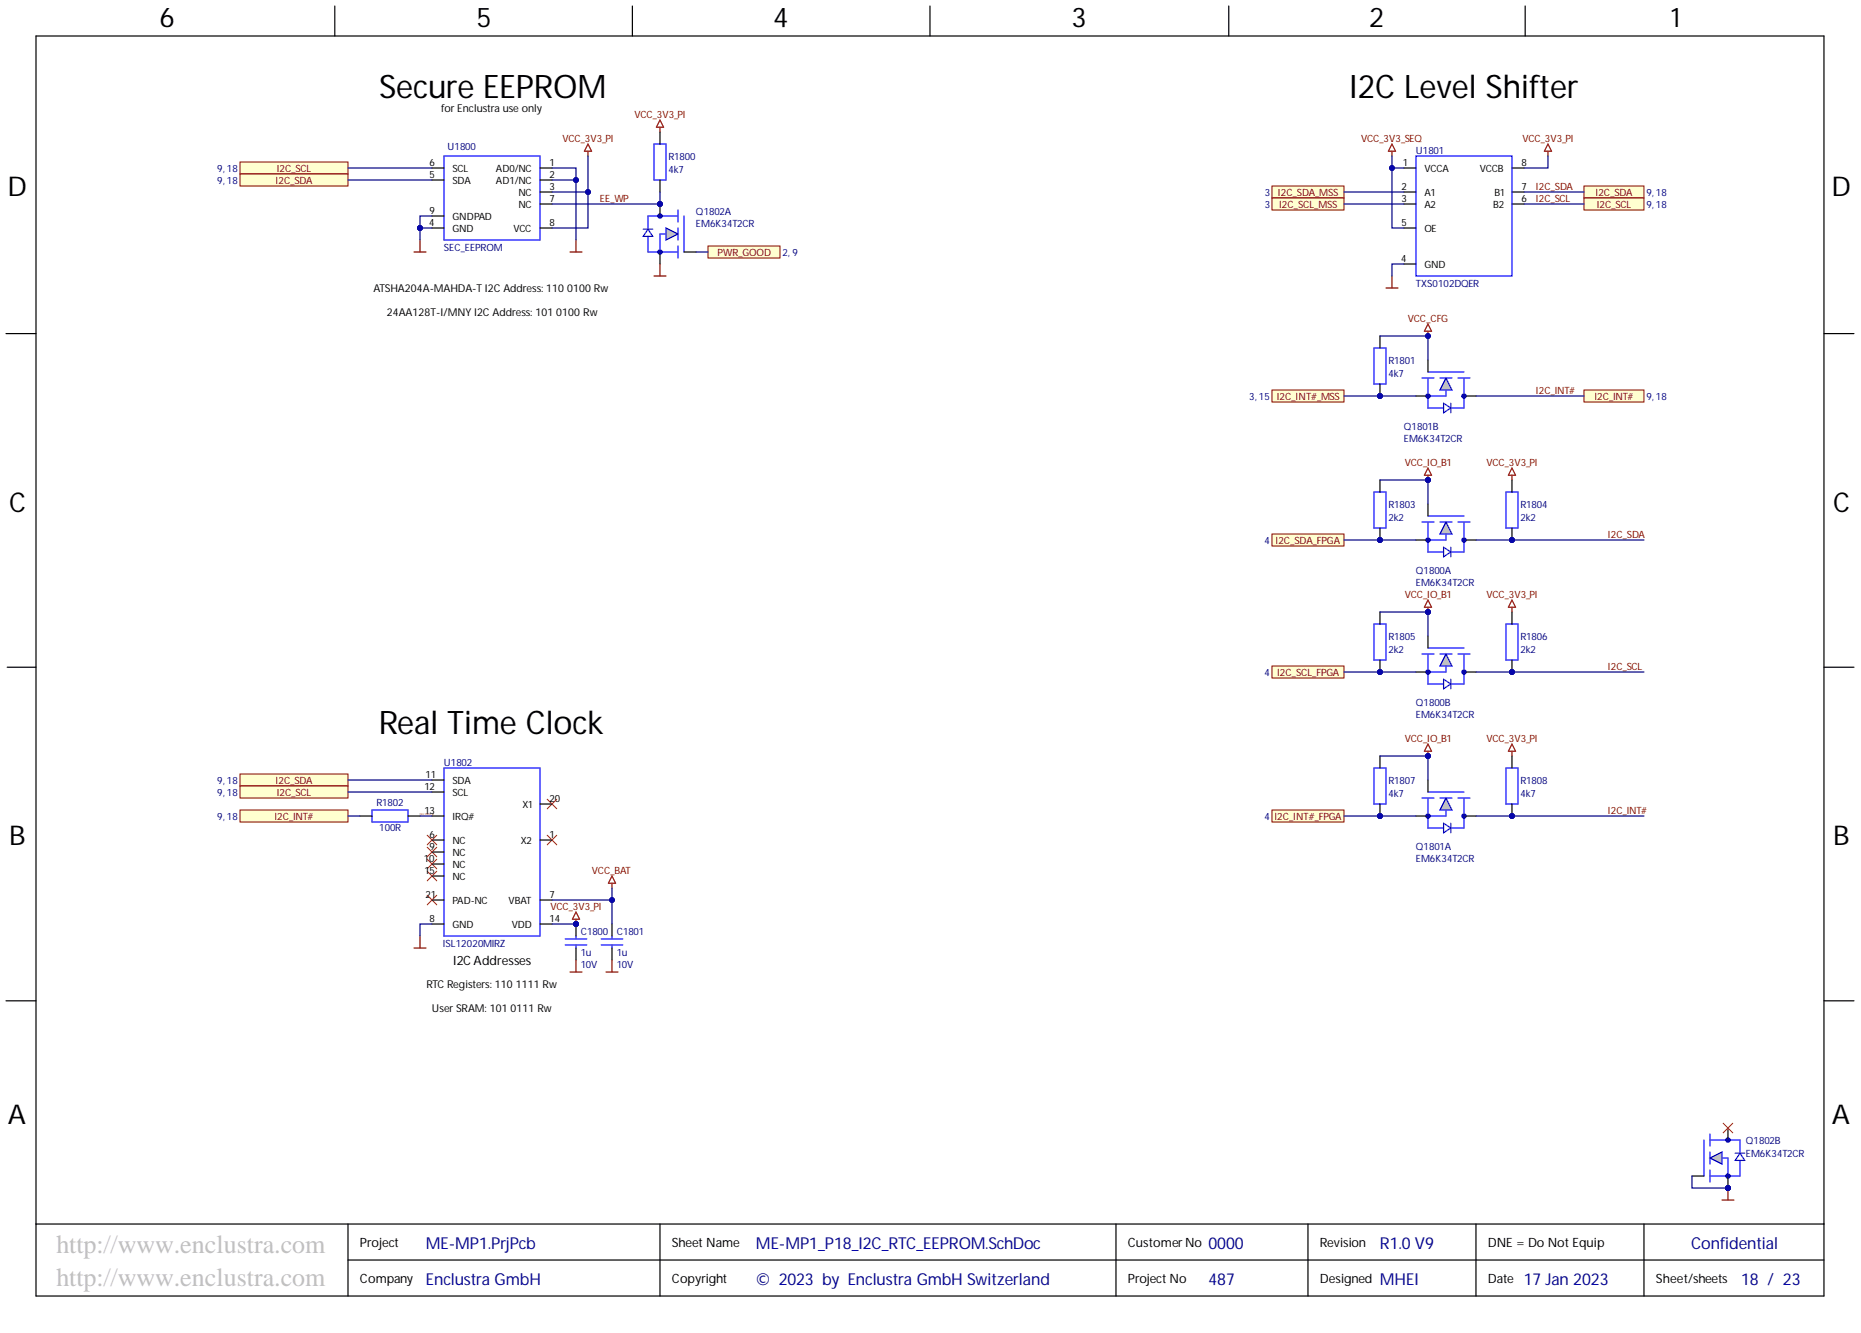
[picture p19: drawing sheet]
<svg xmlns="http://www.w3.org/2000/svg" width="393mm" height="282mm" viewBox="0 0 393 282" stroke-linecap="round" stroke-linejoin="round" font-family="sans-serif">
<defs><g id="words">
<g font-size="6.9">
<text x="80.1" y="20.6">Secure EEPROM</text>
<text x="285.2" y="20.6">I2C Level Shifter</text>
<text x="80.1" y="155.1">Real Time Clock</text>
</g>
<g font-size="5.8">
<text x="33.7" y="5.7">6</text>
<text x="100.7" y="5.7">5</text>
<text x="163.4" y="5.7">4</text>
<text x="226.5" y="5.7">3</text>
<text x="289.4" y="5.7">2</text>
<text x="353.1" y="5.7">1</text>
<text x="1.6" y="41.4">D</text>
<text x="387.1" y="41.4">D</text>
<text x="1.9" y="108.2">C</text>
<text x="387.5" y="108.2">C</text>
<text x="1.9" y="178.7">B</text>
<text x="387.5" y="178.7">B</text>
<text x="1.7" y="237.6">A</text>
<text x="387.2" y="237.6">A</text>
</g>
<g font-size="5.5" fill="#c0c0c0">
<text x="11.9" y="265">http://www.enclustra.com</text>
<text x="11.9" y="271.9">http://www.enclustra.com</text>
</g>
<g font-size="3.5" fill="#000080">
<text x="90" y="264.1">ME-MP1.PrjPcb</text>
<text x="159.8" y="264.1">ME-MP1_P18_I2C_RTC_EEPROM.SchDoc</text>
<text x="255.4" y="264.1">0000</text>
<text x="357.4" y="264.1">Confidential</text>
<text x="90" y="271.7">Enclustra GmbH</text>
<text x="159.8" y="271.7">© 2023 by Enclustra GmbH Switzerland</text>
<text x="255.4" y="271.7">487</text>
<text x="291.7" y="271.7">MHEI</text>
<text x="322.1" y="271.7">17 Jan 2023</text>
<text x="368" y="271.7">18 / 23</text>
</g>
<text font-size="3.5" fill="#00007c" x="291.7" y="264.1">R1.0V9</text>
<g font-size="2.7">
<text x="95.8" y="204.1">I2C Addresses</text>
<text x="76.1" y="263.7">Project</text>
<text x="142" y="263.7">Sheet Name</text>
<text x="238.4" y="263.7">CustomerNo</text>
<text x="279" y="263.7">Revision</text>
<text x="314.5" y="263.7">DNE = Do Not Equip</text>
<text x="76.1" y="271.3">Company</text>
<text x="142" y="271.3">Copyright</text>
<text x="238.4" y="271.3">Project No</text>
<text x="279" y="271.3">Designed</text>
<text x="314.5" y="271.3">Date</text>
<text x="350" y="271.3">Sheet/sheets</text>
</g>
<g font-size="2.3">
<text x="93.3" y="23.8">for Enclustra use only</text>
<text x="79" y="61.8">ATSHA204A-MAHDA-T I2C Address: 110</text>
<text x="119.9" y="61.8">0100 Rw</text>
<text x="81.8" y="66.9">24AA128T-I/MNY I2C Address: 101</text>
<text x="117.6" y="66.9">0100 Rw</text>
<text x="90.1" y="209">RTC Registers: 110</text>
<text x="109" y="209">1111 Rw</text>
<text x="91.3" y="214.1">User SRAM: 101</text>
<text x="107.9" y="214.1">0111 Rw</text>
</g>
<g font-size="2.1" fill="#800000">
<text x="118.9" y="29.9">VCC_3V3_PI</text>
<text x="134.1" y="24.9">VCC_3V3_PI</text>
<text x="287.7" y="29.9">VCC_3V3_SEQ</text>
<text x="321.8" y="29.9">VCC_3V3_PI</text>
<text x="58.3" y="38.9">I2C_SDA</text>
<text x="58.5" y="36.4">I2C_SCL</text>
<text x="270.1" y="41.4">I2C_SDA_MSS</text>
<text x="324.6" y="40.1">I2C_SDA</text>
<text x="337.2" y="41.4">I2C_SDA</text>
<text x="126.8" y="42.6">EE_WP</text>
<text x="270.4" y="44">I2C_SCL_MSS</text>
<text x="324.6" y="42.6">I2C_SCL</text>
<text x="337.5" y="44">I2C_SCL</text>
<text x="151.7" y="54.1">PWR_GOOD</text>
<text x="297.6" y="68">VCC_CFG</text>
<text x="324.6" y="83.2">I2C_INT#</text>
<text x="269.9" y="84.6">I2C_INT#_MSS</text>
<text x="337" y="84.6">I2C_INT#</text>
<text x="296.9" y="98.5">VCC_IO_B1</text>
<text x="314.2" y="98.5">VCC_3V3_PI</text>
<text x="339.9" y="113.7">I2C_SDA</text>
<text x="269.6" y="115">I2C_SDA_FPGA</text>
<text x="296.9" y="126.4">VCC_IO_B1</text>
<text x="314.2" y="126.4">VCC_3V3_PI</text>
<text x="269.9" y="142.9">I2C_SCL_FPGA</text>
<text x="339.9" y="141.6">I2C_SCL</text>
<text x="296.9" y="156.8">VCC_IO_B1</text>
<text x="314.2" y="156.8">VCC_3V3_PI</text>
<text x="58.3" y="165.8">I2C_SDA</text>
<text x="58" y="173.4">I2C_INT#</text>
<text x="58.5" y="168.3">I2C_SCL</text>
<text x="269.4" y="173.4">I2C_INT#_FPGA</text>
<text x="339.9" y="172">I2C_INT#</text>
<text x="125.1" y="184.7">VCC_BAT</text>
<text x="116.3" y="192.3">VCC_3V3_PI</text>
</g>
<g font-size="2.1">
<text x="90.8" y="35">6</text>
<text x="116.2" y="35">1</text>
<text x="296.5" y="35">1</text>
<text x="321.6" y="35">8</text>
<text x="90.8" y="37.6">5</text>
<text x="95.6" y="36.4">SCL</text>
<text x="95.6" y="38.9">SDA</text>
<text x="104.8" y="36.4">AD0/NC</text>
<text x="104.8" y="38.9">AD1/NC</text>
<text x="109.6" y="41.4">NC</text>
<text x="116.2" y="37.6">2</text>
<text x="116.2" y="40.1">3</text>
<text x="296.2" y="40.1">2</text>
<text x="301.1" y="41.4">A1</text>
<text x="301.1" y="36.4">VCCA</text>
<text x="312.8" y="36.4">VCCB</text>
<text x="315.9" y="41.4">B1</text>
<text x="321.6" y="40.1">7</text>
<text x="90.7" y="47.7">4</text>
<text x="90.8" y="45.2">9</text>
<text x="95.6" y="46.5">GNDPAD</text>
<text x="109.6" y="44">NC</text>
<text x="116.2" y="42.6">7</text>
<text x="116.2" y="47.7">8</text>
<text x="296.2" y="42.6">3</text>
<text x="296.2" y="47.7">5</text>
<text x="301.1" y="44">A2</text>
<text x="315.6" y="44">B2</text>
<text x="321.6" y="42.6">6</text>
<text x="95.6" y="49.1">GND</text>
<text x="108.6" y="49.1">VCC</text>
<text x="301.1" y="49.1">OE</text>
<text x="296.2" y="55.3">4</text>
<text x="301.1" y="56.7">GND</text>
<text x="89.7" y="167">12</text>
<text x="90" y="164.4">11</text>
<text x="95.6" y="165.8">SDA</text>
<text x="89.7" y="172">13</text>
<text x="95.6" y="168.3">SCL</text>
<text x="95.6" y="173.4">IRQ#</text>
<text x="110.4" y="170.9">X1</text>
<text x="116.2" y="169.5">20</text>
<text x="90.8" y="177.1">6</text>
<text x="90.8" y="179.7">9</text>
<text x="95.6" y="178.5">NC</text>
<text x="110.1" y="178.5">X2</text>
<text x="116.2" y="177.1">1</text>
<text x="89.6" y="182.2">10</text>
<text x="89.7" y="184.7">15</text>
<text x="95.6" y="181">NC</text>
<text x="95.6" y="183.5">NC</text>
<text x="90" y="189.8">21</text>
<text x="95.6" y="186.1">NC</text>
<text x="95.6" y="191.2">PAD-NC</text>
<text x="107.5" y="191.2">VBAT</text>
<text x="116.2" y="189.8">7</text>
<text x="90.8" y="194.9">8</text>
<text x="95.6" y="196.2">GND</text>
<text x="108.2" y="196.2">VDD</text>
<text x="116.2" y="194.9">14</text>
</g>
<g font-size="2.1" fill="#000080">
<text x="94.6" y="31.7">U1800</text>
<text x="141.3" y="33.7">R1800</text>
<text x="299.3" y="32.5">U1801</text>
<text x="45.9" y="36.4">9, 18</text>
<text x="45.9" y="38.9">9, 18</text>
<text x="141.3" y="36.5">4k7</text>
<text x="267.3" y="41.4">3</text>
<text x="348" y="41.4">9, 18</text>
<text x="147.1" y="45.4">Q1802A</text>
<text x="147.1" y="48">EM6K34T2CR</text>
<text x="267.3" y="44">3</text>
<text x="348" y="44">9, 18</text>
<text x="93.8" y="53">SEC_EEPROM</text>
<text x="165.4" y="54.1">2, 9</text>
<text x="299.3" y="60.6">TXS0102DQER</text>
<text x="293.5" y="76.9">R1801</text>
<text x="293.5" y="79.7">4k7</text>
<text x="264" y="84.6">3, 15</text>
<text x="348" y="84.6">9, 18</text>
<text x="296.7" y="90.8">Q1801B</text>
<text x="296.7" y="93.4">EM6K34T2CR</text>
<text x="293.5" y="107.3">R1803</text>
<text x="321.3" y="107.3">R1804</text>
<text x="293.5" y="110.1">2k2</text>
<text x="321.3" y="110.1">2k2</text>
<text x="267.2" y="115">4</text>
<text x="299.3" y="121.3">Q1800A</text>
<text x="299.3" y="123.8">EM6K34T2CR</text>
<text x="293.5" y="135.2">R1805</text>
<text x="321.3" y="135.2">R1806</text>
<text x="267.2" y="142.9">4</text>
<text x="293.5" y="138">2k2</text>
<text x="321.3" y="138">2k2</text>
<text x="299.3" y="149.2">Q1800B</text>
<text x="299.3" y="151.7">EM6K34T2CR</text>
<text x="93.8" y="161.9">U1802</text>
<text x="45.9" y="165.8">9, 18</text>
<text x="293.5" y="165.7">R1807</text>
<text x="321.3" y="165.7">R1808</text>
<text x="45.9" y="168.3">9, 18</text>
<text x="45.9" y="173.4">9, 18</text>
<text x="79.6" y="170.5">R1802</text>
<text x="267.2" y="173.4">4</text>
<text x="293.5" y="168.5">4k7</text>
<text x="321.3" y="168.5">4k7</text>
<text x="80.1" y="175.8">100R</text>
<text x="299.3" y="179.7">Q1801A</text>
<text x="299.3" y="182.2">EM6K34T2CR</text>
<text x="122.8" y="197.7">C1800</text>
<text x="130.4" y="197.7">C1801</text>
<text x="93.6" y="200.2">ISL12020MIRZ</text>
<text x="122.8" y="202.2">1u</text>
<text x="130.4" y="202.2">1u</text>
<text x="122.8" y="204.8">10V</text>
<text x="130.4" y="204.8">10V</text>
<text x="369" y="241.8">Q1802B</text>
<text x="369" y="244.6">EM6K34T2CR</text>
</g>
<text font-size=".6" fill="#800000" x="88.8" y="172.4">I2C_INT#_R</text>
</g></defs>
<g fill="none" stroke="#000" stroke-width=".25">
<path d="M7.6 7.6h377.9v266.5h-377.9zM70.8 1.3v6.3M133.7 1.3v6.3M196.6 1.3v6.3M259.7 1.3v6.3M322.4 1.3v6.3M139.5 27.9v2.6M139.5 38.1v2.5M1.3 70.5h6.3M385.5 70.5h6.4M1.5 141.1h6.1M385.5 141.1h6.4"/>
<path d="M1.3 211.6h6.3M385.5 211.6h6.4M7.6 258.8h377.9M73.6 258.8v15.3M139.5 258.8v15.3M235.9 258.8v15.3M276.5 258.8v15.3M312 258.8v15.3M347.5 258.8v15.3M73.6 266.4h311.9"/>
</g>
<path d="M139.5 25.4l.8 1.5h-1.6zM139.5 26.9v1" fill="none" stroke="#800000" stroke-width=".25"/>
<path d="M138.2 30.5h2.6v7.6h-2.6z" fill="none" stroke="#00f" stroke-width=".25"/>
<path d="M50.7 34.3h22.9v2.5h-22.9z" fill-rule="evenodd" fill="#ffffd0"/>
<path d="M50.7 34.3h22.9v2.5h-22.9z" fill="none" stroke="#800000" stroke-width=".21"/>
<path d="M50.7 36.8h22.9v2.5h-22.9z" fill-rule="evenodd" fill="#ffffd0"/>
<path d="M50.7 36.8h22.9v2.5h-22.9z" fill="none" stroke="#800000" stroke-width=".21"/>
<path d="M124.3 30.5l.7 1.5h-1.5zM124.3 32v1M87.5 53.3h2.5M88.8 50.8v2.5" fill="none" stroke="#800000" stroke-width=".25"/>
<path d="M93.8 33h20.3v17.8h-20.3z" fill="none" stroke="#00f" stroke-width=".25"/>
<path d="M91.3 35.5h2.5M91.3 38.1h2.5M114.1 35.5h2.6M114.1 38.1h2.6M91.3 48.2h2.5M91.3 45.7h2.5M114.1 48.2h2.6M114.1 40.6h2.6M114.1 43.1h2.6" fill="none" stroke="#000" stroke-width=".25"/>
<path d="M149.6 52h15.3v2.6h-15.3z" fill-rule="evenodd" fill="#ffffd0"/>
<path d="M149.6 52h15.3v2.6h-15.3z" fill="none" stroke="#800000" stroke-width=".21"/>
<circle cx="139.5" cy="43.1" r=".51" fill="#000080"/>
<circle cx="139.5" cy="43.1" r=".51" fill="none" stroke="#000080" stroke-width=".21"/>
<path d="M143.3 44.4v2.5M143.3 48.2v2.6M143.3 52v2.6" fill="none" stroke="#00f" stroke-width=".25"/>
<path d="M140.8 48.2l2.5 1.3-2.5 1.3z" fill="#c0c0c0"/>
<path d="M135.9 48.5h2.1M137 48.5l1 1.5h-2.1zM137 50v3.3h2.5M139.5 45.7h-2.5v2.8M140.8 48.2l2.5 1.3-2.5 1.3zM144.6 45.7v7.6" fill="none" stroke="#00f" stroke-width=".25"/>
<g fill="none" stroke="#00f" stroke-width=".76">
<circle cx="139.5" cy="45.7" r=".15"/>
<circle cx="139.5" cy="53.3" r=".15"/>
</g>
<path d="M139.5 43.1v2.6M144.6 53.3h2.5" fill="none" stroke="#000" stroke-width=".25"/>
<circle cx="139.5" cy="43.1" r=".51" fill="#000080"/>
<circle cx="139.5" cy="43.1" r=".51" fill="none" stroke="#000080" stroke-width=".21"/>
<path d="M139.5 53.3v2.5" fill="none" stroke="#000" stroke-width=".25"/>
<path d="M139.5 45.7h3.8M140.8 49.5h-1.3v3.8h3.8" fill="none" stroke="#00f" stroke-width=".25"/>
<path d="M138.2 58.4h2.6M139.5 55.8v2.6" fill="none" stroke="#800000" stroke-width=".25"/>
<path d="M50.7 163.7h22.9v2.5h-22.9z" fill-rule="evenodd" fill="#ffffd0"/>
<path d="M50.7 163.7h22.9v2.5h-22.9z" fill="none" stroke="#800000" stroke-width=".21"/>
<path d="M50.7 166.2h22.9v2.5h-22.9z" fill-rule="evenodd" fill="#ffffd0"/>
<path d="M50.7 166.2h22.9v2.5h-22.9z" fill="none" stroke="#800000" stroke-width=".21"/>
<path d="M115.7 169l2 2M117.7 169l-2 2" fill="none" stroke="#f00" stroke-width=".21"/>
<path d="M50.7 171.3h22.9v2.5h-22.9z" fill-rule="evenodd" fill="#ffffd0"/>
<path d="M50.7 171.3h22.9v2.5h-22.9z" fill="none" stroke="#800000" stroke-width=".21"/>
<path d="M78.6 171.3h7.6v2.5h-7.6z" fill="none" stroke="#00f" stroke-width=".25"/>
<path d="M76.1 172.6h2.5M86.2 172.6h2.6" fill="none" stroke="#000" stroke-width=".25"/>
<path d="M90.3 176.6l2 2M90.3 179.1l2 2.1M92.3 176.6l-2 2M92.3 179.1l-2 2.1M115.7 176.6l2 2M117.7 176.6l-2 2M90.3 181.7l2 2M90.3 184.2l2 2.1M90.3 189.3l2 2M92.3 181.7l-2 2M92.3 184.2l-2 2.1M92.3 189.3l-2 2" fill="none" stroke="#f00" stroke-width=".21"/>
<path d="M121.7 192.9l.8 1.5h-1.5zM121.7 194.4v1M129.4 185.2l.7 1.6h-1.5zM129.4 186.8v1" fill="none" stroke="#800000" stroke-width=".25"/>
<circle cx="121.7" cy="195.4" r=".51" fill="#000080"/>
<circle cx="121.7" cy="195.4" r=".51" fill="none" stroke="#000080" stroke-width=".21"/>
<circle cx="121.7" cy="195.4" r=".51" fill="#000080"/>
<circle cx="121.7" cy="195.4" r=".51" fill="none" stroke="#000080" stroke-width=".21"/>
<path d="M119.5 198.5h4.5M119.5 199.8h4.5M121.7 197.9v.6M121.7 199.8v.7" fill="none" stroke="#00f" stroke-width=".25"/>
<path d="M121.7 195.4v2.5M121.7 200.5v2.5" fill="none" stroke="#000" stroke-width=".25"/>
<circle cx="121.7" cy="195.4" r=".51" fill="#000080"/>
<circle cx="121.7" cy="195.4" r=".51" fill="none" stroke="#000080" stroke-width=".21"/>
<path d="M93.8 162.4h20.3v35.5h-20.3zM127.1 198.5h4.5M127.1 199.8h4.5M129.4 197.9v.6M129.4 199.8v.7" fill="none" stroke="#00f" stroke-width=".25"/>
<g fill="none" stroke="#000" stroke-width=".25">
<path d="M91.3 164.9h2.5M91.3 167.5h2.5M91.3 172.6h2.5M91.3 177.6h2.5M114.1 177.6h2.6M114.1 170h2.6M91.3 180.2h2.5M91.3 182.7h2.5M91.3 185.2h2.5M91.3 190.3h2.5M91.3 195.4h2.5M114.1 190.3h2.6"/>
<path d="M114.1 195.4h2.6M129.4 195.4v2.5M129.4 200.5v2.5"/>
</g>
<path d="M88.8 197.9v2.6M87.5 200.5h2.5M120.5 205.5h2.5M121.7 203v2.5M128.1 205.5h2.5M129.4 203v2.5" fill="none" stroke="#800000" stroke-width=".25"/>
<circle cx="319.6" cy="114.2" r=".51" fill="#000080"/>
<circle cx="319.6" cy="114.2" r=".51" fill="none" stroke="#000080" stroke-width=".21"/>
<path d="M318.3 104h2.5v7.7h-2.5z" fill="none" stroke="#00f" stroke-width=".25"/>
<path d="M319.6 101.5v2.5M319.6 111.7v2.5" fill="none" stroke="#000" stroke-width=".25"/>
<circle cx="319.6" cy="114.2" r=".51" fill="#000080"/>
<circle cx="319.6" cy="114.2" r=".51" fill="none" stroke="#000080" stroke-width=".21"/>
<circle cx="291.7" cy="114.2" r=".51" fill="#000080"/>
<circle cx="291.7" cy="114.2" r=".51" fill="none" stroke="#000080" stroke-width=".21"/>
<path d="M290.4 104h2.5v7.7h-2.5z" fill="none" stroke="#00f" stroke-width=".25"/>
<path d="M291.7 101.5v2.5M291.7 111.7v2.5" fill="none" stroke="#000" stroke-width=".25"/>
<circle cx="291.7" cy="114.2" r=".51" fill="#000080"/>
<circle cx="291.7" cy="114.2" r=".51" fill="none" stroke="#000080" stroke-width=".21"/>
<path d="M300.6 110.4h2.5M304.4 110.4h2.5M308.2 110.4h2.5" fill="none" stroke="#00f" stroke-width=".25"/>
<path d="M305.6 110.4l1.3 2.5h-2.5z" fill="#c0c0c0"/>
<path d="M301.8 109.1h7.6M301.8 110.4v6.3h3.3M305.1 115.7l1.5 1-1.5 1zM305.6 110.4l1.3 2.5h-2.5zM305.6 112.9v1.3h-3.8M306.6 115.7v2M309.4 110.4v6.3h-2.8" fill="none" stroke="#00f" stroke-width=".25"/>
<g fill="none" stroke="#00f" stroke-width=".76">
<circle cx="301.8" cy="114.2" r=".15"/>
<circle cx="309.4" cy="114.2" r=".15"/>
</g>
<path d="M299.3 114.2h2.5M301.8 106.6v2.5M309.4 114.2h2.6" fill="none" stroke="#000" stroke-width=".25"/>
<circle cx="319.6" cy="142.1" r=".51" fill="#000080"/>
<circle cx="319.6" cy="142.1" r=".51" fill="none" stroke="#000080" stroke-width=".21"/>
<path d="M318.3 132h2.5v7.6h-2.5z" fill="none" stroke="#00f" stroke-width=".25"/>
<path d="M319.6 129.4v2.6M319.6 139.6v2.5" fill="none" stroke="#000" stroke-width=".25"/>
<circle cx="319.6" cy="142.1" r=".51" fill="#000080"/>
<circle cx="319.6" cy="142.1" r=".51" fill="none" stroke="#000080" stroke-width=".21"/>
<circle cx="291.7" cy="142.1" r=".51" fill="#000080"/>
<circle cx="291.7" cy="142.1" r=".51" fill="none" stroke="#000080" stroke-width=".21"/>
<path d="M290.4 132h2.5v7.6h-2.5z" fill="none" stroke="#00f" stroke-width=".25"/>
<path d="M291.7 129.4v2.6M291.7 139.6v2.5" fill="none" stroke="#000" stroke-width=".25"/>
<circle cx="291.7" cy="142.1" r=".51" fill="#000080"/>
<circle cx="291.7" cy="142.1" r=".51" fill="none" stroke="#000080" stroke-width=".21"/>
<path d="M300.6 138.3h2.5M304.4 138.3h2.5M308.2 138.3h2.5" fill="none" stroke="#00f" stroke-width=".25"/>
<path d="M305.6 138.3l1.3 2.5h-2.5z" fill="#c0c0c0"/>
<path d="M301.8 137h7.6M301.8 138.3v6.3h3.3M305.6 138.3l1.3 2.5h-2.5zM309.4 138.3v6.3h-2.8M305.1 143.6l1.5 1-1.5 1.1zM305.6 140.8v1.3h-3.8M306.6 143.6v2.1" fill="none" stroke="#00f" stroke-width=".25"/>
<g fill="none" stroke="#00f" stroke-width=".76">
<circle cx="301.8" cy="142.1" r=".15"/>
<circle cx="309.4" cy="142.1" r=".15"/>
</g>
<path d="M301.8 134.5v2.5M299.3 142.1h2.5M309.4 142.1h2.6" fill="none" stroke="#000" stroke-width=".25"/>
<circle cx="319.6" cy="172.6" r=".51" fill="#000080"/>
<circle cx="319.6" cy="172.6" r=".51" fill="none" stroke="#000080" stroke-width=".21"/>
<path d="M318.3 162.4h2.5v7.6h-2.5z" fill="none" stroke="#00f" stroke-width=".25"/>
<path d="M319.6 170v2.6" fill="none" stroke="#000" stroke-width=".25"/>
<circle cx="319.6" cy="172.6" r=".51" fill="#000080"/>
<circle cx="319.6" cy="172.6" r=".51" fill="none" stroke="#000080" stroke-width=".21"/>
<path d="M319.6 159.9v2.5" fill="none" stroke="#000" stroke-width=".25"/>
<circle cx="291.7" cy="172.6" r=".51" fill="#000080"/>
<circle cx="291.7" cy="172.6" r=".51" fill="none" stroke="#000080" stroke-width=".21"/>
<path d="M290.4 162.4h2.5v7.6h-2.5z" fill="none" stroke="#00f" stroke-width=".25"/>
<path d="M291.7 170v2.6" fill="none" stroke="#000" stroke-width=".25"/>
<circle cx="291.7" cy="172.6" r=".51" fill="#000080"/>
<circle cx="291.7" cy="172.6" r=".51" fill="none" stroke="#000080" stroke-width=".21"/>
<path d="M291.7 159.9v2.5" fill="none" stroke="#000" stroke-width=".25"/>
<path d="M300.6 79.9h2.5M304.4 79.9h2.5M308.2 79.9h2.5" fill="none" stroke="#00f" stroke-width=".25"/>
<path d="M305.6 79.9l1.3 2.6h-2.5z" fill="#c0c0c0"/>
<path d="M301.8 78.7h7.6M301.8 79.9v6.4h3.3M305.6 79.9l1.3 2.6h-2.5zM309.4 79.9v6.4h-2.8M305.1 85.3l1.5 1-1.5 1zM305.6 82.5v1.2h-3.8M306.6 85.3v2M300.6 168.7h2.5M304.4 168.7h2.5M308.2 168.7h2.5" fill="none" stroke="#00f" stroke-width=".25"/>
<g fill="none" stroke="#00f" stroke-width=".76">
<circle cx="301.8" cy="83.7" r=".15"/>
<circle cx="309.4" cy="83.7" r=".15"/>
</g>
<path d="M301.8 76.1v2.6M299.3 83.7h2.5M309.4 83.7h2.6" fill="none" stroke="#000" stroke-width=".25"/>
<path d="M305.6 168.7l1.3 2.6h-2.5z" fill="#c0c0c0"/>
<path d="M301.8 167.5h7.6M301.8 168.7v6.4h3.3M305.1 174.1l1.5 1-1.5 1zM305.6 168.7l1.3 2.6h-2.5zM305.6 171.3v1.3h-3.8M306.6 174.1v2M309.4 168.7v6.4h-2.8" fill="none" stroke="#00f" stroke-width=".25"/>
<g fill="none" stroke="#00f" stroke-width=".76">
<circle cx="301.8" cy="172.6" r=".15"/>
<circle cx="309.4" cy="172.6" r=".15"/>
</g>
<path d="M299.3 172.6h2.5M301.8 164.9v2.6M309.4 172.6h2.6" fill="none" stroke="#000" stroke-width=".25"/>
<path d="M268.8 39.3h15.3v2.6h-15.3z" fill-rule="evenodd" fill="#ffffd0"/>
<path d="M268.8 39.3h15.3v2.6h-15.3z" fill="none" stroke="#800000" stroke-width=".21"/>
<path d="M268.8 41.9h15.3v2.5h-15.3z" fill-rule="evenodd" fill="#ffffd0"/>
<path d="M268.8 41.9h15.3v2.5h-15.3z" fill="none" stroke="#800000" stroke-width=".21"/>
<path d="M268.8 82.5h15.3v2.5h-15.3z" fill-rule="evenodd" fill="#ffffd0"/>
<path d="M268.8 82.5h15.3v2.5h-15.3z" fill="none" stroke="#800000" stroke-width=".21"/>
<path d="M294.2 30.5l.8 1.5h-1.5zM294.2 32v1" fill="none" stroke="#800000" stroke-width=".25"/>
<path d="M268.8 112.9h15.3v2.6h-15.3z" fill-rule="evenodd" fill="#ffffd0"/>
<path d="M268.8 112.9h15.3v2.6h-15.3z" fill="none" stroke="#800000" stroke-width=".21"/>
<path d="M268.8 140.8h15.3v2.6h-15.3z" fill-rule="evenodd" fill="#ffffd0"/>
<path d="M268.8 140.8h15.3v2.6h-15.3z" fill="none" stroke="#800000" stroke-width=".21"/>
<path d="M301.8 99l.8 1.5h-1.5zM301.8 100.5v1" fill="none" stroke="#800000" stroke-width=".25"/>
<circle cx="301.8" cy="101.5" r=".51" fill="#000080"/>
<circle cx="301.8" cy="101.5" r=".51" fill="none" stroke="#000080" stroke-width=".21"/>
<path d="M301.8 126.9l.8 1.5h-1.5zM301.8 128.4v1" fill="none" stroke="#800000" stroke-width=".25"/>
<circle cx="301.8" cy="129.4" r=".51" fill="#000080"/>
<circle cx="301.8" cy="129.4" r=".51" fill="none" stroke="#000080" stroke-width=".21"/>
<path d="M319.6 99l.7 1.5h-1.5zM319.6 100.5v1M319.6 128.4v1M319.6 126.9l.7 1.5h-1.5z" fill="none" stroke="#800000" stroke-width=".25"/>
<path d="M334.8 39.3h12.7v2.6h-12.7z" fill-rule="evenodd" fill="#ffffd0"/>
<path d="M334.8 39.3h12.7v2.6h-12.7z" fill="none" stroke="#800000" stroke-width=".21"/>
<path d="M334.8 41.9h12.7v2.5h-12.7z" fill-rule="evenodd" fill="#ffffd0"/>
<path d="M334.8 41.9h12.7v2.5h-12.7z" fill="none" stroke="#800000" stroke-width=".21"/>
<path d="M301.8 68.5l.8 1.5h-1.5zM301.8 70v1.1" fill="none" stroke="#800000" stroke-width=".25"/>
<circle cx="301.8" cy="71.1" r=".51" fill="#000080"/>
<circle cx="301.8" cy="71.1" r=".51" fill="none" stroke="#000080" stroke-width=".21"/>
<circle cx="291.7" cy="83.7" r=".51" fill="#000080"/>
<circle cx="291.7" cy="83.7" r=".51" fill="none" stroke="#000080" stroke-width=".21"/>
<path d="M290.4 73.6h2.5v7.6h-2.5z" fill="none" stroke="#00f" stroke-width=".25"/>
<path d="M291.7 81.2v2.5" fill="none" stroke="#000" stroke-width=".25"/>
<circle cx="291.7" cy="83.7" r=".51" fill="#000080"/>
<circle cx="291.7" cy="83.7" r=".51" fill="none" stroke="#000080" stroke-width=".21"/>
<path d="M296.7 35.5h2.6M319.6 35.5h2.5M296.7 40.6h2.6M296.7 43.1h2.6M296.7 48.2h2.6M296.7 55.8h2.6M319.6 40.6h2.5M319.6 43.1h2.5M291.7 71.1v2.5" fill="none" stroke="#000" stroke-width=".25"/>
<path d="M299.3 33h20.3v25.4h-20.3z" fill="none" stroke="#00f" stroke-width=".25"/>
<path d="M327.2 30.5l.7 1.5h-1.5zM327.2 32v1M294.2 58.4v2.5M292.9 60.9h2.6" fill="none" stroke="#800000" stroke-width=".25"/>
<path d="M268.8 171.3h15.3v2.5h-15.3z" fill-rule="evenodd" fill="#ffffd0"/>
<path d="M268.8 171.3h15.3v2.5h-15.3z" fill="none" stroke="#800000" stroke-width=".21"/>
<path d="M301.8 157.3l.8 1.5h-1.5zM301.8 158.8v1.1" fill="none" stroke="#800000" stroke-width=".25"/>
<circle cx="301.8" cy="159.9" r=".51" fill="#000080"/>
<circle cx="301.8" cy="159.9" r=".51" fill="none" stroke="#000080" stroke-width=".21"/>
<path d="M319.6 157.3l.7 1.5h-1.5zM319.6 158.8v1.1" fill="none" stroke="#800000" stroke-width=".25"/>
<path d="M334.8 82.5h12.7v2.5h-12.7z" fill-rule="evenodd" fill="#ffffd0"/>
<path d="M334.8 82.5h12.7v2.5h-12.7z" fill="none" stroke="#800000" stroke-width=".21"/>
<circle cx="365.2" cy="251.2" r=".51" fill="#000080"/>
<circle cx="365.2" cy="251.2" r=".51" fill="none" stroke="#000080" stroke-width=".21"/>
<path d="M361.4 239.8v2.5M361.4 243.6v2.5M361.4 247.4v2.5" fill="none" stroke="#00f" stroke-width=".25"/>
<path d="M361.4 244.9l2.6-1.3v2.5z" fill="#c0c0c0"/>
<path d="M360.2 241.1v7.6M361.4 244.9l2.6-1.3v2.5zM365.2 241.1h2.6v2.8M366.7 243.9h2.1M367.8 243.9l1 1.5h-2.1zM367.8 245.4v3.3h-2.6" fill="none" stroke="#00f" stroke-width=".25"/>
<path d="M365.1 248.6h.2v.2h-.2zM365.1 241h.2v.2h-.2z" fill="none" stroke="#00f" stroke-width=".76"/>
<path d="M365.2 238.5v2.6M357.6 248.7h2.6M365.2 248.7v2.5" fill="none" stroke="#000" stroke-width=".25"/>
<circle cx="365.2" cy="251.2" r=".51" fill="#000080"/>
<circle cx="365.2" cy="251.2" r=".51" fill="none" stroke="#000080" stroke-width=".21"/>
<path d="M361.4 241.1h3.8M364 244.9h1.2v3.8h-3.8" fill="none" stroke="#00f" stroke-width=".25"/>
<path d="M364 253.8h2.5M365.2 251.2v2.6" fill="none" stroke="#800000" stroke-width=".25"/>
<circle cx="365.2" cy="251.2" r=".51" fill="#000080"/>
<circle cx="365.2" cy="251.2" r=".51" fill="none" stroke="#000080" stroke-width=".21"/>
<path d="M364.2 237.5l2 2M366.2 237.5l-2 2" fill="none" stroke="#f00" stroke-width=".21"/>
<path d="M120.5 53.3h2.5M121.7 50.8v2.5" fill="none" stroke="#800000" stroke-width=".25"/>
<path d="M73.6 38.1h17.7M73.6 35.5h17.7M88.8 48.2h2.5M73.6 172.6h2.5M73.6 167.5h17.7M73.6 164.9h17.7M88.8 172.6h2.5M91.3 195.4h-2.5v2.5" fill="none" stroke="#000080" stroke-width=".25"/>
<circle cx="88.8" cy="48.2" r=".51" fill="#000080"/>
<circle cx="88.8" cy="48.2" r=".51" fill="none" stroke="#000080" stroke-width=".21"/>
<path d="M91.3 45.7h-2.5v2.5" fill="none" stroke="#000080" stroke-width=".25"/>
<circle cx="88.8" cy="48.2" r=".51" fill="#000080"/>
<circle cx="88.8" cy="48.2" r=".51" fill="none" stroke="#000080" stroke-width=".21"/>
<path d="M116.7 195.4h5" fill="none" stroke="#000080" stroke-width=".25"/>
<circle cx="121.7" cy="195.4" r=".51" fill="#000080"/>
<circle cx="121.7" cy="195.4" r=".51" fill="none" stroke="#000080" stroke-width=".21"/>
<path d="M116.7 190.3h12.7v5.1" fill="none" stroke="#000080" stroke-width=".25"/>
<circle cx="129.4" cy="190.3" r=".51" fill="#000080"/>
<circle cx="129.4" cy="190.3" r=".51" fill="none" stroke="#000080" stroke-width=".21"/>
<path d="M139.5 40.6v2.5h-22.8" fill="none" stroke="#000080" stroke-width=".25"/>
<circle cx="139.5" cy="43.1" r=".51" fill="#000080"/>
<circle cx="139.5" cy="43.1" r=".51" fill="none" stroke="#000080" stroke-width=".21"/>
<path d="M116.7 40.6h7.6" fill="none" stroke="#000080" stroke-width=".25"/>
<circle cx="124.3" cy="40.6" r=".51" fill="#000080"/>
<circle cx="124.3" cy="40.6" r=".51" fill="none" stroke="#000080" stroke-width=".21"/>
<path d="M88.8 48.2v2.6M147.1 53.3h2.5" fill="none" stroke="#000080" stroke-width=".25"/>
<circle cx="88.8" cy="48.2" r=".51" fill="#000080"/>
<circle cx="88.8" cy="48.2" r=".51" fill="none" stroke="#000080" stroke-width=".21"/>
<path d="M129.4 187.8v2.5" fill="none" stroke="#000080" stroke-width=".25"/>
<circle cx="129.4" cy="190.3" r=".51" fill="#000080"/>
<circle cx="129.4" cy="190.3" r=".51" fill="none" stroke="#000080" stroke-width=".21"/>
<path d="M284.1 83.7h15.2" fill="none" stroke="#000080" stroke-width=".25"/>
<circle cx="291.7" cy="83.7" r=".51" fill="#000080"/>
<circle cx="291.7" cy="83.7" r=".51" fill="none" stroke="#000080" stroke-width=".21"/>
<path d="M284.1 142.1h15.2" fill="none" stroke="#000080" stroke-width=".25"/>
<circle cx="291.7" cy="142.1" r=".51" fill="#000080"/>
<circle cx="291.7" cy="142.1" r=".51" fill="none" stroke="#000080" stroke-width=".21"/>
<path d="M284.1 114.2h15.2" fill="none" stroke="#000080" stroke-width=".25"/>
<circle cx="291.7" cy="114.2" r=".51" fill="#000080"/>
<circle cx="291.7" cy="114.2" r=".51" fill="none" stroke="#000080" stroke-width=".21"/>
<path d="M291.7 71.1h10.1v5" fill="none" stroke="#000080" stroke-width=".25"/>
<circle cx="301.8" cy="71.1" r=".51" fill="#000080"/>
<circle cx="301.8" cy="71.1" r=".51" fill="none" stroke="#000080" stroke-width=".21"/>
<path d="M291.7 129.4h10.1" fill="none" stroke="#000080" stroke-width=".25"/>
<circle cx="301.8" cy="129.4" r=".51" fill="#000080"/>
<circle cx="301.8" cy="129.4" r=".51" fill="none" stroke="#000080" stroke-width=".21"/>
<path d="M291.7 101.5h10.1" fill="none" stroke="#000080" stroke-width=".25"/>
<circle cx="301.8" cy="101.5" r=".51" fill="#000080"/>
<circle cx="301.8" cy="101.5" r=".51" fill="none" stroke="#000080" stroke-width=".21"/>
<path d="M301.8 129.4v5.1" fill="none" stroke="#000080" stroke-width=".25"/>
<circle cx="301.8" cy="129.4" r=".51" fill="#000080"/>
<circle cx="301.8" cy="129.4" r=".51" fill="none" stroke="#000080" stroke-width=".21"/>
<path d="M301.8 101.5v5.1" fill="none" stroke="#000080" stroke-width=".25"/>
<circle cx="301.8" cy="101.5" r=".51" fill="#000080"/>
<circle cx="301.8" cy="101.5" r=".51" fill="none" stroke="#000080" stroke-width=".21"/>
<path d="M294.2 35.5h2.5" fill="none" stroke="#000080" stroke-width=".25"/>
<circle cx="294.2" cy="35.5" r=".51" fill="#000080"/>
<circle cx="294.2" cy="35.5" r=".51" fill="none" stroke="#000080" stroke-width=".21"/>
<path d="M327.2 33v2.5h-5.1M284.1 40.6h12.6M284.1 43.1h12.6M296.7 55.8h-2.5v2.6M284.1 172.6h15.2" fill="none" stroke="#000080" stroke-width=".25"/>
<circle cx="291.7" cy="172.6" r=".51" fill="#000080"/>
<circle cx="291.7" cy="172.6" r=".51" fill="none" stroke="#000080" stroke-width=".21"/>
<path d="M291.7 159.9h10.1" fill="none" stroke="#000080" stroke-width=".25"/>
<circle cx="301.8" cy="159.9" r=".51" fill="#000080"/>
<circle cx="301.8" cy="159.9" r=".51" fill="none" stroke="#000080" stroke-width=".21"/>
<path d="M301.8 159.9v5" fill="none" stroke="#000080" stroke-width=".25"/>
<circle cx="301.8" cy="159.9" r=".51" fill="#000080"/>
<circle cx="301.8" cy="159.9" r=".51" fill="none" stroke="#000080" stroke-width=".21"/>
<path d="M294.2 33v15.2h2.5" fill="none" stroke="#000080" stroke-width=".25"/>
<circle cx="294.2" cy="35.5" r=".51" fill="#000080"/>
<circle cx="294.2" cy="35.5" r=".51" fill="none" stroke="#000080" stroke-width=".21"/>
<path d="M312 172.6h35.5" fill="none" stroke="#000080" stroke-width=".25"/>
<circle cx="319.6" cy="172.6" r=".51" fill="#000080"/>
<circle cx="319.6" cy="172.6" r=".51" fill="none" stroke="#000080" stroke-width=".21"/>
<path d="M312 142.1h35.5" fill="none" stroke="#000080" stroke-width=".25"/>
<circle cx="319.6" cy="142.1" r=".51" fill="#000080"/>
<circle cx="319.6" cy="142.1" r=".51" fill="none" stroke="#000080" stroke-width=".21"/>
<path d="M312 114.2h35.5" fill="none" stroke="#000080" stroke-width=".25"/>
<circle cx="319.6" cy="114.2" r=".51" fill="#000080"/>
<circle cx="319.6" cy="114.2" r=".51" fill="none" stroke="#000080" stroke-width=".21"/>
<path d="M312 83.7h22.8M357.6 248.7v2.5h7.6" fill="none" stroke="#000080" stroke-width=".25"/>
<circle cx="365.2" cy="251.2" r=".51" fill="#000080"/>
<circle cx="365.2" cy="251.2" r=".51" fill="none" stroke="#000080" stroke-width=".21"/>
<path d="M124.3 33v15.2h-7.6M322.1 43.1h12.7M322.1 40.6h12.7" fill="none" stroke="#000080" stroke-width=".25"/>
<circle cx="124.3" cy="40.6" r=".51" fill="#000080"/>
<circle cx="124.3" cy="40.6" r=".51" fill="none" stroke="#000080" stroke-width=".21"/>
<path d="M116.7 35.5h5v15.3" fill="none" stroke="#000080" stroke-width=".25"/>
<circle cx="121.7" cy="38.1" r=".51" fill="#000080"/>
<circle cx="121.7" cy="38.1" r=".51" fill="none" stroke="#000080" stroke-width=".21"/>
<path d="M116.7 38.1h5" fill="none" stroke="#000080" stroke-width=".25"/>
<circle cx="121.7" cy="38.1" r=".51" fill="#000080"/>
<circle cx="121.7" cy="38.1" r=".51" fill="none" stroke="#000080" stroke-width=".21"/>
<use href="#words"/>
</svg>
